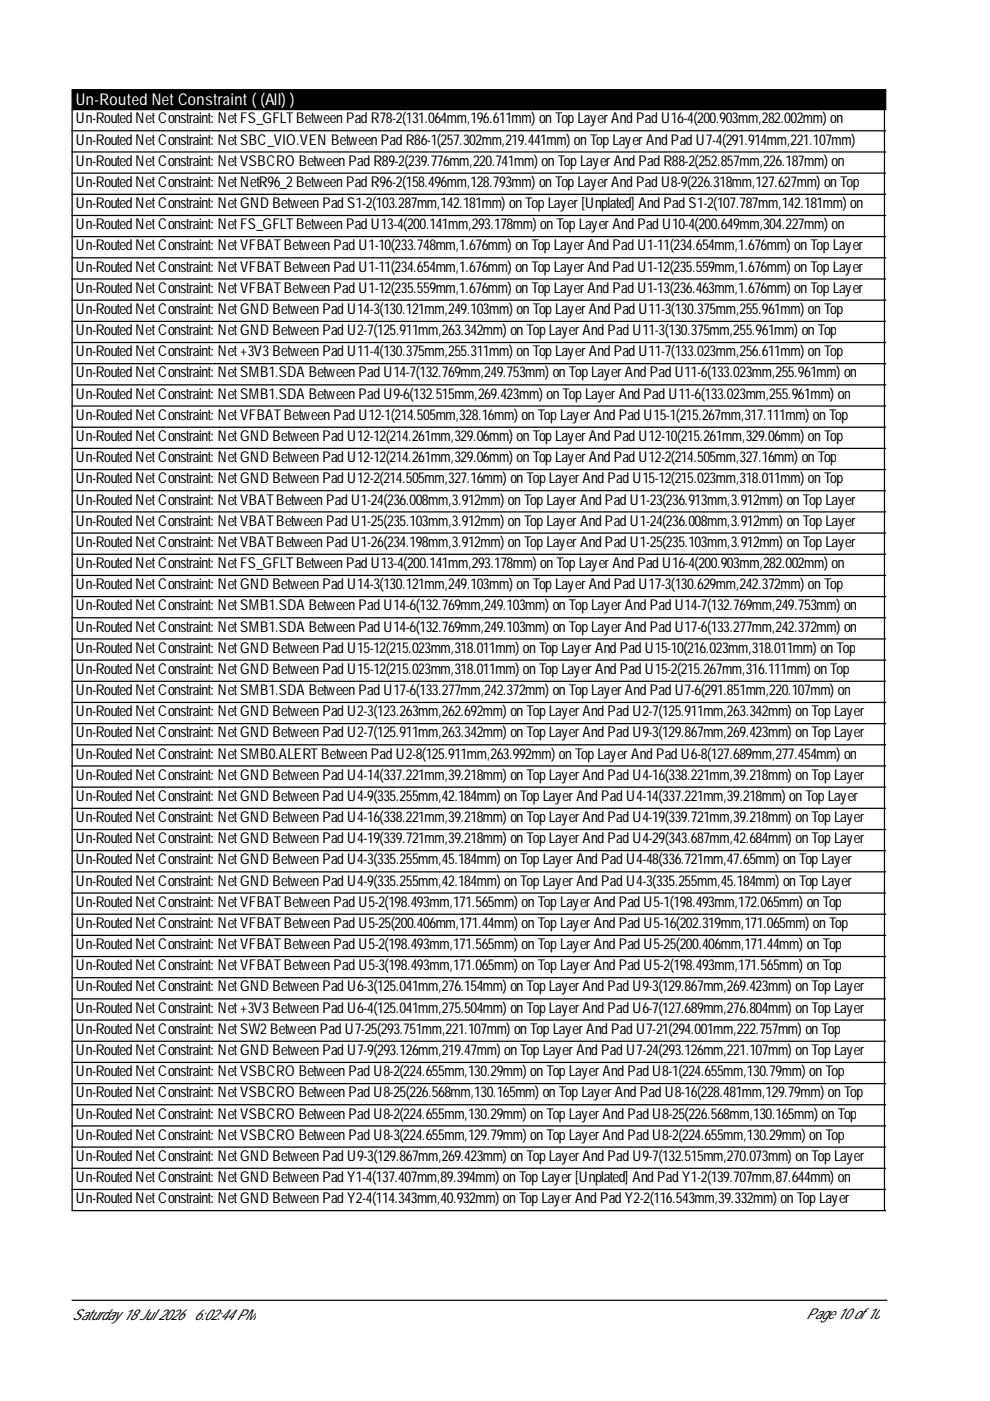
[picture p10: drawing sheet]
<svg xmlns="http://www.w3.org/2000/svg" width="210mm" height="297mm" viewBox="0 0 210 297" stroke-linecap="round" stroke-linejoin="round" font-family="sans-serif">
<defs><g id="words">
<text font-size="3.4" fill="#fff" x="16.1" y="22.2">Un-Routed NetConstraint( (All) )</text>
<g font-size="3.2">
<text x="16.1" y="26.2">Un-RoutedNetConstraint: NetFS_GFLTBetweenPadR78-2(131.064mm,196.611mm) onTopLayerAndPadU16-4(200.903mm,282.002mm) on</text>
<text x="16.1" y="30.7">Un-RoutedNetConstraint: NetSBC_VIO.VEN BetweenPadR86-1(257.302mm,219.441mm) onTopLayerAndPadU7-4(291.914mm,221.107mm)</text>
<text x="16.1" y="35.1">Un-RoutedNetConstraint: NetVSBCRO BetweenPadR89-2(239.776mm,220.741mm) onTopLayerAndPadR88-2(252.857mm,226.187mm) on</text>
<text x="16.1" y="39.6">Un-RoutedNetConstraint: NetNetR96_2BetweenPadR96-2(158.496mm,128.793mm) onTopLayerAndPadU8-9(226.318mm,127.627mm) onTop</text>
<text x="16.1" y="44.1">Un-RoutedNetConstraint: NetGND BetweenPadS1-2(103.287mm,142.181mm) onTopLayer[Unplated] AndPadS1-2(107.787mm,142.181mm) on</text>
<text x="16.1" y="48.6">Un-RoutedNetConstraint: NetFS_GFLTBetweenPadU13-4(200.141mm,293.178mm) onTopLayerAndPadU10-4(200.649mm,304.227mm) on</text>
<text x="16.1" y="53.1">Un-RoutedNetConstraint: NetVFBATBetweenPadU1-10(233.748mm,1.676mm) onTopLayerAndPadU1-11(234.654mm,1.676mm) onTopLayer</text>
<text x="16.1" y="57.6">Un-RoutedNetConstraint: NetVFBATBetweenPadU1-11(234.654mm,1.676mm) onTopLayerAndPadU1-12(235.559mm,1.676mm) onTopLayer</text>
<text x="16.1" y="62.1">Un-RoutedNetConstraint: NetVFBATBetweenPadU1-12(235.559mm,1.676mm) onTopLayerAndPadU1-13(236.463mm,1.676mm) onTopLayer</text>
<text x="16.1" y="66.6">Un-RoutedNetConstraint: NetGND BetweenPadU14-3(130.121mm,249.103mm) onTopLayerAndPadU11-3(130.375mm,255.961mm) onTop</text>
<text x="16.1" y="71.1">Un-RoutedNetConstraint: NetGND BetweenPadU2-7(125.911mm,263.342mm) onTopLayerAndPadU11-3(130.375mm,255.961mm) onTop</text>
<text x="16.1" y="75.5">Un-RoutedNetConstraint: Net+3V3BetweenPadU11-4(130.375mm,255.311mm) onTopLayerAndPadU11-7(133.023mm,256.611mm) onTop</text>
<text x="16.1" y="80">Un-RoutedNetConstraint: NetSMB1.SDA BetweenPadU14-7(132.769mm,249.753mm) onTopLayerAndPadU11-6(133.023mm,255.961mm) on</text>
<text x="16.1" y="84.5">Un-RoutedNetConstraint: NetSMB1.SDA BetweenPadU9-6(132.515mm,269.423mm) onTopLayerAndPadU11-6(133.023mm,255.961mm) on</text>
<text x="16.1" y="89">Un-RoutedNetConstraint: NetVFBATBetweenPadU12-1(214.505mm,328.16mm) onTopLayerAndPadU15-1(215.267mm,317.111mm) onTop</text>
<text x="16.1" y="93.5">Un-RoutedNetConstraint: NetGND BetweenPadU12-12(214.261mm,329.06mm) onTopLayerAndPadU12-10(215.261mm,329.06mm) onTop</text>
<text x="16.1" y="98">Un-RoutedNetConstraint: NetGND BetweenPadU12-12(214.261mm,329.06mm) onTopLayerAndPadU12-2(214.505mm,327.16mm) onTop</text>
<text x="16.1" y="102.5">Un-RoutedNetConstraint: NetGND BetweenPadU12-2(214.505mm,327.16mm) onTopLayerAndPadU15-12(215.023mm,318.011mm) onTop</text>
<text x="16.1" y="107">Un-RoutedNetConstraint: NetVBATBetweenPadU1-24(236.008mm,3.912mm) onTopLayerAndPadU1-23(236.913mm,3.912mm) onTopLayer</text>
<text x="16.1" y="111.5">Un-RoutedNetConstraint: NetVBATBetweenPadU1-25(235.103mm,3.912mm) onTopLayerAndPadU1-24(236.008mm,3.912mm) onTopLayer</text>
<text x="16.1" y="115.9">Un-RoutedNetConstraint: NetVBATBetweenPadU1-26(234.198mm,3.912mm) onTopLayerAndPadU1-25(235.103mm,3.912mm) onTopLayer</text>
<text x="16.1" y="120.4">Un-RoutedNetConstraint: NetFS_GFLTBetweenPadU13-4(200.141mm,293.178mm) onTopLayerAndPadU16-4(200.903mm,282.002mm) on</text>
<text x="16.1" y="124.9">Un-RoutedNetConstraint: NetGND BetweenPadU14-3(130.121mm,249.103mm) onTopLayerAndPadU17-3(130.629mm,242.372mm) onTop</text>
<text x="16.1" y="129.4">Un-RoutedNetConstraint: NetSMB1.SDA BetweenPadU14-6(132.769mm,249.103mm) onTopLayerAndPadU14-7(132.769mm,249.753mm) on</text>
<text x="16.1" y="133.9">Un-RoutedNetConstraint: NetSMB1.SDA BetweenPadU14-6(132.769mm,249.103mm) onTopLayerAndPadU17-6(133.277mm,242.372mm) on</text>
<text x="16.1" y="138.4">Un-RoutedNetConstraint: NetGND BetweenPadU15-12(215.023mm,318.011mm) onTopLayerAndPadU15-10(216.023mm,318.011mm) onTop</text>
<text x="16.1" y="142.9">Un-RoutedNetConstraint: NetGND BetweenPadU15-12(215.023mm,318.011mm) onTopLayerAndPadU15-2(215.267mm,316.111mm) onTop</text>
<text x="16.1" y="147.4">Un-RoutedNetConstraint: NetSMB1.SDA BetweenPadU17-6(133.277mm,242.372mm) onTopLayerAndPadU7-6(291.851mm,220.107mm) on</text>
<text x="16.1" y="151.9">Un-RoutedNetConstraint: NetGND BetweenPadU2-3(123.263mm,262.692mm) onTopLayerAndPadU2-7(125.911mm,263.342mm) onTopLayer</text>
<text x="16.1" y="156.3">Un-RoutedNetConstraint: NetGND BetweenPadU2-7(125.911mm,263.342mm) onTopLayerAndPadU9-3(129.867mm,269.423mm) onTopLayer</text>
<text x="16.1" y="160.8">Un-RoutedNetConstraint: NetSMB0.ALERT BetweenPadU2-8(125.911mm,263.992mm) onTopLayerAndPadU6-8(127.689mm,277.454mm) on</text>
<text x="16.1" y="165.3">Un-RoutedNetConstraint: NetGND BetweenPadU4-14(337.221mm,39.218mm) onTopLayerAndPadU4-16(338.221mm,39.218mm) onTopLayer</text>
<text x="16.1" y="169.8">Un-RoutedNetConstraint: NetGND BetweenPadU4-9(335.255mm,42.184mm) onTopLayerAndPadU4-14(337.221mm,39.218mm) onTopLayer</text>
<text x="16.1" y="174.3">Un-RoutedNetConstraint: NetGND BetweenPadU4-16(338.221mm,39.218mm) onTopLayerAndPadU4-19(339.721mm,39.218mm) onTopLayer</text>
<text x="16.1" y="178.8">Un-RoutedNetConstraint: NetGND BetweenPadU4-19(339.721mm,39.218mm) onTopLayerAndPadU4-29(343.687mm,42.684mm) onTopLayer</text>
<text x="16.1" y="183.3">Un-RoutedNetConstraint: NetGND BetweenPadU4-3(335.255mm,45.184mm) onTopLayerAndPadU4-48(336.721mm,47.65mm) onTopLayer</text>
<text x="16.1" y="187.8">Un-RoutedNetConstraint: NetGND BetweenPadU4-9(335.255mm,42.184mm) onTopLayerAndPadU4-3(335.255mm,45.184mm) onTopLayer</text>
<text x="16.1" y="192.3">Un-RoutedNetConstraint: NetVFBATBetweenPadU5-2(198.493mm,171.565mm) onTopLayerAndPadU5-1(198.493mm,172.065mm) onTop</text>
<text x="16.1" y="196.7">Un-RoutedNetConstraint: NetVFBATBetweenPadU5-25(200.406mm,171.44mm) onTopLayerAndPadU5-16(202.319mm,171.065mm) onTop</text>
<text x="16.1" y="201.2">Un-RoutedNetConstraint: NetVFBATBetweenPadU5-2(198.493mm,171.565mm) onTopLayerAndPadU5-25(200.406mm,171.44mm) onTop</text>
<text x="16.1" y="205.7">Un-RoutedNetConstraint: NetVFBATBetweenPadU5-3(198.493mm,171.065mm) onTopLayerAndPadU5-2(198.493mm,171.565mm) onTop</text>
<text x="16.1" y="210.2">Un-RoutedNetConstraint: NetGND BetweenPadU6-3(125.041mm,276.154mm) onTopLayerAndPadU9-3(129.867mm,269.423mm) onTopLayer</text>
<text x="16.1" y="214.7">Un-RoutedNetConstraint: Net+3V3BetweenPadU6-4(125.041mm,275.504mm) onTopLayerAndPadU6-7(127.689mm,276.804mm) onTopLayer</text>
<text x="16.1" y="219.2">Un-RoutedNetConstraint: NetSW2BetweenPadU7-25(293.751mm,221.107mm) onTopLayerAndPadU7-21(294.001mm,222.757mm) onTop</text>
<text x="16.1" y="223.7">Un-RoutedNetConstraint: NetGND BetweenPadU7-9(293.126mm,219.47mm) onTopLayerAndPadU7-24(293.126mm,221.107mm) onTopLayer</text>
<text x="16.1" y="228.2">Un-RoutedNetConstraint: NetVSBCRO BetweenPadU8-2(224.655mm,130.29mm) onTopLayerAndPadU8-1(224.655mm,130.79mm) onTop</text>
<text x="16.1" y="232.7">Un-RoutedNetConstraint: NetVSBCRO BetweenPadU8-25(226.568mm,130.165mm) onTopLayerAndPadU8-16(228.481mm,129.79mm) onTop</text>
<text x="16.1" y="237.2">Un-RoutedNetConstraint: NetVSBCRO BetweenPadU8-2(224.655mm,130.29mm) onTopLayerAndPadU8-25(226.568mm,130.165mm) onTop</text>
<text x="16.1" y="241.6">Un-RoutedNetConstraint: NetVSBCRO BetweenPadU8-3(224.655mm,129.79mm) onTopLayerAndPadU8-2(224.655mm,130.29mm) onTop</text>
<text x="16.1" y="246.1">Un-RoutedNetConstraint: NetGND BetweenPadU9-3(129.867mm,269.423mm) onTopLayerAndPadU9-7(132.515mm,270.073mm) onTopLayer</text>
<text x="16.1" y="250.6">Un-RoutedNetConstraint: NetGND BetweenPadY1-4(137.407mm,89.394mm) onTopLayer[Unplated] AndPadY1-2(139.707mm,87.644mm) on</text>
<text x="16.1" y="255.1">Un-RoutedNetConstraint: NetGND BetweenPadY2-4(114.343mm,40.932mm) onTopLayerAndPadY2-2(116.543mm,39.332mm) onTopLayer</text>
<text x="15.3" y="279.9">Saturday18Jul 2026</text>
<text x="41.2" y="279.9">6:02:44PM</text>
<text x="170.9" y="279.6">Page10of10</text>
</g>
</g></defs>
<path d="M15.3 19h172.5v4.2h-172.5z" fill="#000" stroke="#000" stroke-width=".26"/>
<g fill="none" stroke="#000" stroke-width=".26">
<path d="M15.3 27.7h172.5M15.3 23.2v233.5h172.5M15.3 32.2h172.5M15.3 36.7h172.5M187.5 23.2v233.5M15.3 41.2h172.5M15.3 45.7h172.5M15.3 50.2h172.5M15.3 54.7h172.5M15.3 59.2h172.5M15.3 63.6h172.5M15.3 68.1h172.5"/>
<path d="M15.3 72.6h172.5M15.3 77.1h172.5M15.3 81.6h172.5M15.3 86.1h172.5M15.3 90.6h172.5M15.3 95.1h172.5M15.3 99.6h172.5M15.3 104h172.5M15.3 108.5h172.5M15.3 113h172.5M15.3 117.5h172.5M15.3 122h172.5"/>
<path d="M15.3 126.5h172.5M15.3 131h172.5M15.3 135.5h172.5M15.3 140h172.5M15.3 144.4h172.5M15.3 148.9h172.5M15.3 153.4h172.5M15.3 157.9h172.5M15.3 162.4h172.5M15.3 166.9h172.5M15.3 171.4h172.5M15.3 175.9h172.5"/>
<path d="M15.3 180.4h172.5M15.3 184.8h172.5M15.3 189.3h172.5M15.3 193.8h172.5M15.3 198.3h172.5M15.3 202.8h172.5M15.3 207.3h172.5M15.3 211.8h172.5M15.3 216.3h172.5M15.3 220.8h172.5M15.3 225.3h172.5M15.3 229.7h172.5"/>
<path d="M15.3 234.2h172.5M15.3 238.7h172.5M15.3 243.2h172.5M15.3 247.7h172.5M15.3 252.2h172.5M15.3 275.7h172.8"/>
</g>
<use href="#words"/>
</svg>
